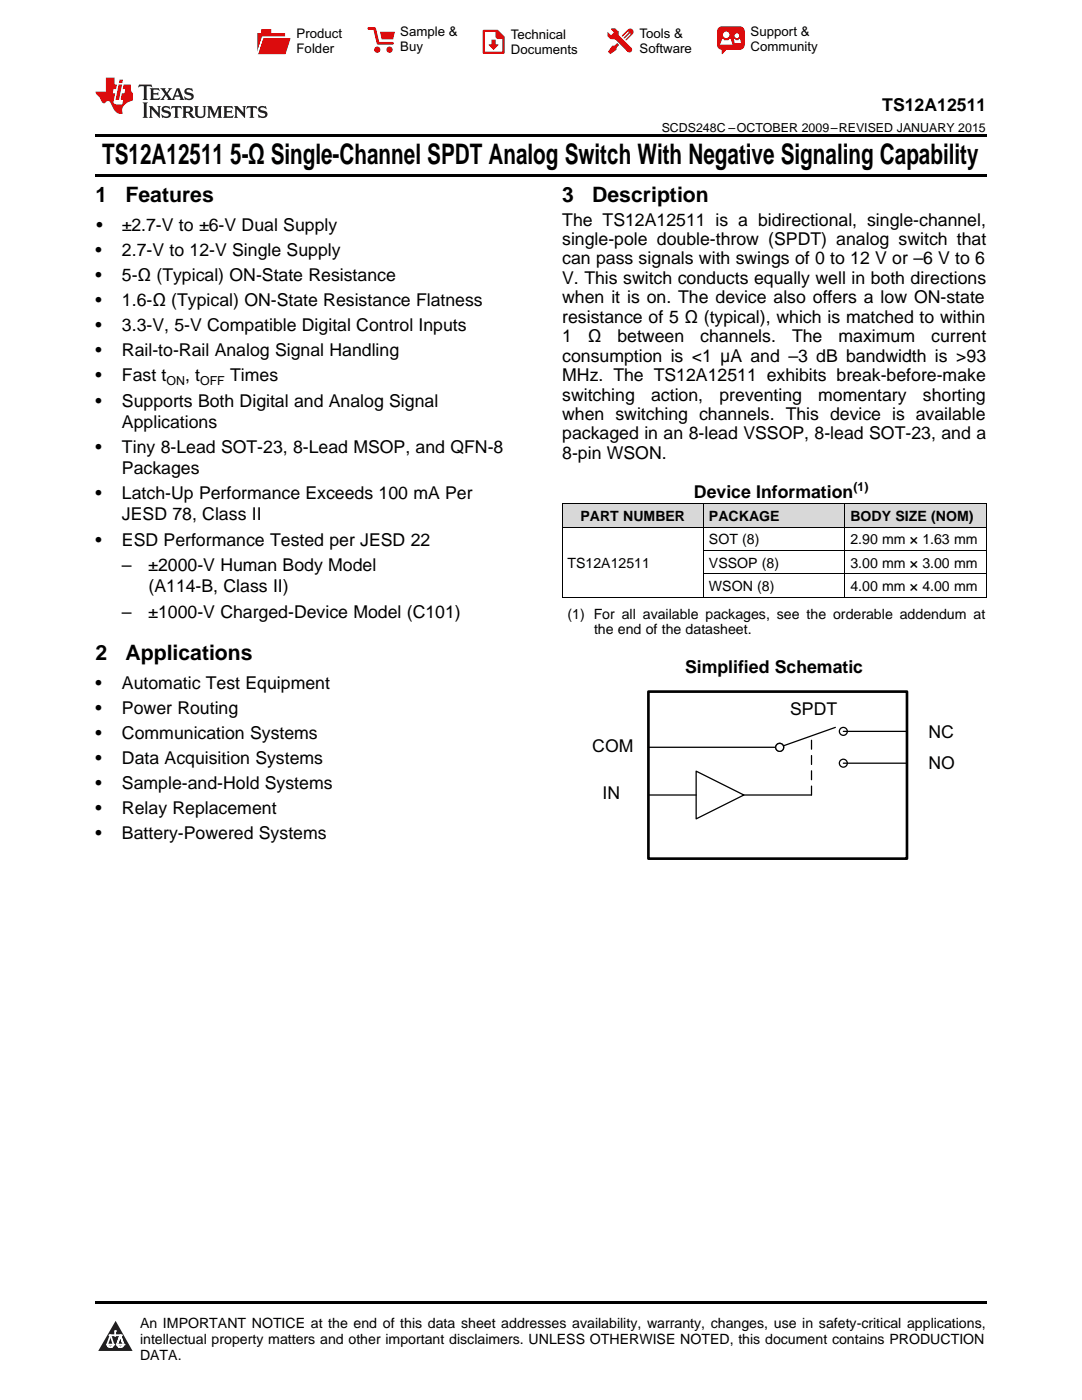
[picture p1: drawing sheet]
<svg xmlns="http://www.w3.org/2000/svg" width="216mm" height="279mm" viewBox="0 0 216 279" stroke-linecap="round" stroke-linejoin="round" font-family="sans-serif">
<defs><g id="words">
<g font-size="5.6">
<text x="20.4" y="32.8">TS12A12511</text>
<text x="45.9" y="32.8">5-Ω Single-Channel SPDT Analog Switch With Negative Signaling Capability</text>
</g>
<g font-size="4.2">
<text x="19" y="40.4">1</text>
<text x="25" y="40.4">Features</text>
<text x="112.2" y="40.4">3</text>
<text x="118.2" y="40.4">Description</text>
<text x="19" y="131.7">2</text>
<text x="25" y="131.7">Applications</text>
</g>
<g font-size="3.5">
<text x="176" y="22.2">TS12A12511</text>
<text x="19.2" y="46.1">•</text>
<text x="24.3" y="46.1">±2.7-V to ±6-V Dual Supply</text>
<text x="112.2" y="45">The TS12A12511 is a bidirectional, single-channel,</text>
<text x="19" y="51.1">•</text>
<text x="24.3" y="51.1">2.7-V to 12-V Single Supply</text>
<text x="112.2" y="48.9">single-pole double-throw (SPDT) analog switch that</text>
<text x="112.2" y="52.8">can pass signals with swings of 0 to 12 V or –6 V to 6</text>
<text x="19" y="56.1">•</text>
<text x="24.3" y="56.1">5-Ω (Typical) ON-State Resistance</text>
<text x="112.2" y="56.7">V. This switch conducts equally well in both directions</text>
<text x="19" y="61.1">•</text>
<text x="24.3" y="61.1">1.6-Ω (Typical) ON-State Resistance Flatness</text>
<text x="112.2" y="60.5">when it is on. The device also offers a low ON-state</text>
<text x="112.2" y="64.4">resistance of 5 Ω (typical), which is matched to within</text>
<text x="19" y="66.1">•</text>
<text x="19" y="71.1">•</text>
<text x="24.3" y="66.1">3.3-V, 5-V Compatible Digital Control Inputs</text>
<text x="24.3" y="71.1">Rail-to-Rail Analog Signal Handling</text>
<text x="112.2" y="68.3">1</text>
<text x="117.3" y="68.3">Ω</text>
<text x="123.2" y="68.3">between</text>
<text x="139.7" y="68.3">channels.</text>
<text x="158" y="68.3">The</text>
<text x="167.3" y="68.3">maximum</text>
<text x="185.8" y="68.3">current</text>
<text x="19" y="76.1">•</text>
<text x="24.3" y="76.1">Fast t</text>
<text x="36.9" y="76.1">, t</text>
<text x="45.9" y="76.1">Times</text>
<text x="112.2" y="72.2">consumption is &lt;1 μA and –3 dB bandwidth is &gt;93</text>
<text x="112.2" y="76.1">MHz. The TS12A12511 exhibits break-before-make</text>
<text x="19" y="81.1">•</text>
<text x="24.3" y="81.1">Supports Both Digital and Analog Signal</text>
<text x="112.2" y="79.9">switching</text>
<text x="112.2" y="83.8">when switching channels. This device is available</text>
<text x="129.9" y="79.9">action,</text>
<text x="143.6" y="79.9">preventing</text>
<text x="163.3" y="79.9">momentary</text>
<text x="184.2" y="79.9">shorting</text>
<text x="24.3" y="85.4">Applications</text>
<text x="112.2" y="87.7">packaged in an 8-lead VSSOP, 8-lead SOT-23, and a</text>
<text x="19" y="90.4">•</text>
<text x="24.3" y="90.4">Tiny 8-Lead SOT-23, 8-Lead MSOP, and QFN-8</text>
<text x="24.3" y="94.6">Packages</text>
<text x="112.2" y="91.6">8-pin WSON.</text>
<text x="19" y="99.6">•</text>
<text x="24.3" y="99.6">Latch-Up Performance Exceeds 100 mA Per</text>
<text x="138.5" y="99.3">Device Information</text>
<text x="24.3" y="103.9">JESD 78, Class II</text>
<text x="19" y="108.9">•</text>
<text x="24.3" y="108.9">ESD Performance Tested per JESD 22</text>
<text x="24.3" y="113.9">–</text>
<text x="29.6" y="113.9">±2000-V Human Body Model</text>
<text x="29.6" y="118.2">(A114-B, Class II)</text>
<text x="24.3" y="123.3">–</text>
<text x="29.6" y="123.3">±1000-V Charged-Device Model (C101)</text>
<text x="19" y="137.4">•</text>
<text x="24.3" y="137.4">Automatic Test Equipment</text>
<text x="136.7" y="134.4">Simplified Schematic</text>
<text x="19" y="142.4">•</text>
<text x="24.3" y="142.4">Power Routing</text>
<text x="157.7" y="142.6">SPDT</text>
<text x="19" y="147.4">•</text>
<text x="24.3" y="147.4">Communication Systems</text>
<text x="185.2" y="147.4">NC</text>
<text x="19" y="152.4">•</text>
<text x="24.3" y="152.4">Data Acquisition Systems</text>
<text x="118.2" y="150">COM</text>
<text x="185.3" y="153.5">NO</text>
<text x="19" y="157.4">•</text>
<text x="24.3" y="157.4">Sample-and-Hold Systems</text>
<text x="120.2" y="159.5">IN</text>
<text x="19" y="162.5">•</text>
<text x="19" y="167.5">•</text>
<text x="24.3" y="162.5">Relay Replacement</text>
<text x="24.3" y="167.5">Battery-Powered Systems</text>
</g>
<g font-size="2.8">
<text x="115.8" y="104">PART NUMBER</text>
<text x="141.5" y="104">PACKAGE</text>
<text x="169.7" y="104">BODY SIZE (NOM)</text>
<text x="113.2" y="113.3">TS12A12511</text>
<text x="141.5" y="108.6">SOT (8)</text>
<text x="141.5" y="113.3">VSSOP (8)</text>
<text x="169.7" y="108.6">2.90 mm × 1.63 mm</text>
<text x="169.7" y="113.3">3.00 mm × 3.00 mm</text>
<text x="141.5" y="117.9">WSON (8)</text>
<text x="169.7" y="117.9">4.00 mm × 4.00 mm</text>
<text x="113.2" y="123.4">(1) For all available packages, see the orderable addendum at</text>
<text x="118.5" y="126.6">the end of the datasheet.</text>
<text x="27.9" y="265">An IMPORTANT NOTICE at the end of this data sheet addresses availability, warranty, changes, use in safety-critical applications,</text>
<text x="27.9" y="268.2">intellectual property matters and other important disclaimers. UNLESS OTHERWISE NOTED, this document contains PRODUCTION</text>
<text x="27.9" y="271.4">DATA.</text>
</g>
<g font-size="2.6">
<text x="59.2" y="7.6">Product</text>
<text x="59.2" y="10.6">Folder</text>
<text x="79.9" y="7.3">Sample &amp;</text>
<text x="79.9" y="10.2">Buy</text>
<text x="101.9" y="7.8">Technical</text>
<text x="101.9" y="10.8">Documents</text>
<text x="127.6" y="7.6">Tools &amp;</text>
<text x="127.6" y="10.6">Software</text>
<text x="149.8" y="7.2">Support &amp;</text>
<text x="149.8" y="10.2">Community</text>
</g>
<g font-size="2.5">
<text x="132" y="26.3">SCDS248C –OCTOBER 2009–REVISED JANUARY 2015</text>
<text x="33.2" y="76.8">ON</text>
<text x="39.9" y="76.8">OFF</text>
<text x="170.3" y="97.9">(1)</text>
</g>
</g></defs>
<g fill="#d8d8d8">
<path d="M112.2 100.6h28.2v4.6h-28.2z"/>
<path d="M140.4 100.6h28.2v4.6h-28.2z"/>
<path d="M168.6 100.6h28.2v4.6h-28.2z"/>
</g>
<path d="M23.1 263.6l3.4 6h-6.9z" fill="#231f20"/>
<path d="M21.4 268.3h1.2l-.3 .6h-.3a.55 .55 0 0 1-.6-.6z" fill-rule="evenodd" fill="#fff"/>
<path d="M21.4 268.3h1.2l-.3 .6h-.3a.55 .55 0 0 1-.6-.6z" fill="none" stroke="#231f20" stroke-width=".34"/>
<path d="M21.4 268.3l1.2 .1-.3 .5h-.5z" fill="none" stroke="#fff" stroke-width=".34"/>
<path d="M23 266.6h.1" fill="none" stroke="#fff" stroke-width=".34"/>
<path d="M23 265.6v1z" fill="#fff"/>
<path d="M23 265.6v1z" fill="none" stroke="#fff" stroke-width=".34"/>
<circle cx="23" cy="265.6" r=".17" fill="#fff"/>
<path d="M21.9 266.5h.1" fill="none" stroke="#fff" stroke-width=".34"/>
<path d="M21.9 266.5h2.3z" fill="#fff"/>
<path d="M21.9 266.5h2.3z" fill="none" stroke="#fff" stroke-width=".34"/>
<circle cx="24.2" cy="266.5" r=".17" fill="#fff"/>
<path d="M23.3 268.3h.1" fill="none" stroke="#fff" stroke-width=".34"/>
<path d="M24 266.5l-.7 1.8z" fill="#fff"/>
<path d="M24 266.5l-.7 1.8z" fill="none" stroke="#fff" stroke-width=".34"/>
<path d="M24 266.5l.7 1.8z" fill="#fff"/>
<path d="M24 266.5l.7 1.8z" fill="none" stroke="#fff" stroke-width=".34"/>
<path d="M24.6 268.3h.1" fill="none" stroke="#fff" stroke-width=".34"/>
<circle cx="21.4" cy="268.3" r=".17" fill="#fff"/>
<path d="M22.1 266.5l-.7 1.8z" fill="#fff"/>
<path d="M22.1 266.5l-.7 1.8z" fill="none" stroke="#fff" stroke-width=".34"/>
<path d="M22.1 266.5l.5 1.8z" fill="#fff"/>
<path d="M22.1 266.5l.5 1.8z" fill="none" stroke="#fff" stroke-width=".34"/>
<circle cx="22.6" cy="268.3" r=".17" fill="#fff"/>
<path d="M23.4 268.3h1.3a.65 .65 0 0 1-.7 .6 .65 .65 0 0 1-.6-.6z" fill-rule="evenodd" fill="#fff"/>
<path d="M23.4 268.3h1.3a.65 .65 0 0 1-.7 .6 .65 .65 0 0 1-.6-.6z" fill="none" stroke="#231f20" stroke-width=".34"/>
<path d="M23.4 268.3h1.3l-.4 .6h-.6z" fill="none" stroke="#fff" stroke-width=".34"/>
<path d="M23.3 268.3h.1" fill="none" stroke="#fff" stroke-width=".34"/>
<circle cx="24.7" cy="268.3" r=".17" fill="#fff"/>
<path d="M19 259.7h177.8v.5h-177.8z" fill="#000"/>
<path d="M129.4 138h51.6v33.4h-51.6z" fill="none" stroke="#000" stroke-width=".53"/>
<path d="M138.9 153.9l9.5 4.8-9.5 4.7z" fill="#fff"/>
<path d="M129.4 158.7h9.5M129.4 149.1h26.2M138.9 153.9l9.5 4.8-9.5 4.7z" fill="none" stroke="#000" stroke-width=".25"/>
<path d="M157.7 139.4h9.4v4h-9.4z" fill-rule="evenodd" fill="#fff"/>
<path d="M148.4 158.7h13.5" fill="none" stroke="#000" stroke-width=".25"/>
<path d="M161.9 158.7v-11.2" fill="none" stroke="#000" stroke-width=".25" stroke-dasharray="1.8 1.3"/>
<path d="M154.8 149.1a.8 .8 0 0 0 1.6 0 .8 .8 0 0 0-1.6 0zM167.5 146a.8 .8 0 0 0 1.6 0 .8 .8 0 0 0-1.6 0zM167.5 152.3a.8 .8 0 0 0 1.6 0 .8 .8 0 0 0-1.6 0z" fill-rule="evenodd" fill="#fff"/>
<g fill="none" stroke="#000" stroke-width=".25">
<circle cx="155.6" cy="149.1" r=".79"/>
<circle cx="168.3" cy="146" r=".79"/>
<circle cx="168.3" cy="152.3" r=".79"/>
</g>
<path d="M167.5 149.2a.8 .8 0 0 0 1.6 0 .8 .8 0 0 0-1.6 0zM154.8 149.2a.8 .8 0 0 0 1.6 0 .8 .8 0 0 0-1.6 0z" fill-rule="evenodd" fill="#fff"/>
<g fill="none" stroke="#000" stroke-width=".25">
<path d="M166.7 145.2l-10.4 3.6"/>
<circle cx="155.6" cy="149.2" r=".79"/>
<circle cx="168.3" cy="149.2" r=".79"/>
</g>
<path d="M166.7 147.5h3.2v3.2h-3.2z" fill-rule="evenodd" fill="#fff"/>
<path d="M168.3 146h12.7M168.3 152.3h12.7" fill="none" stroke="#000" stroke-width=".25"/>
<path d="M112.2 119.2h84.6M112.2 105.2h84.6M112.2 100.5h84.6M112.2 100.6v18.6M140.4 100.6v18.6M140.4 114.5h56.4M140.4 109.8h56.4M168.6 100.6v18.6M196.8 100.6v18.6" fill="none" stroke="#000" stroke-width=".2"/>
<path d="M19 34.8h177.8v.5h-177.8zM19 26.8h177.8v.6h-177.8z" fill="#000"/>
<path d="M27.7 16.9l-.1 .6 .6-.3h.5v.2v2.2l-.2 .4h1l-.2-.4v-2.2v-.2h.5l.6 .3-.2-.6zM29.9 17.6l.2 .4v1.6l-.2 .4h1.9l.1-.6a1.09 1.09 0 0 1-1.3 .1v-.6h.6l.4 .2v-.7l-.2 .2h-.8v-.6l.2-.1a1.01 1.01 0 0 1 1 .3l-.1-.6zM32 17.6l.9 1.2-1 1.2h.9l-.2-.3 .5-.7 .5 .7-.3 .3h1.7l-.2-.3 .1-.4h1l.1 .4-.2 .3h1l-.3-.4-.7-2h-.5l-1 2.2-.8-1.1 .9-1.1h-.9l.2 .2-.4 .7-.4-.7 .2-.2zM35.4 18l.4 1h-.8zM37 17.7a.66 .66 0 0 0-.2 .8 .66 .66 0 0 0 .6 .4l.7 .2 .1 .2a.8 .8 0 0 1-.7 .4 .8 .8 0 0 1-.7-.5l.1 .8 .2-.2a.94 .94 0 0 0 1.1 .1 .94 .94 0 0 0 .4-.9 1.48 1.48 0 0 0-1.3-.6v-.4a1.1 1.1 0 0 1 1.2 .2l-.2-.6-.2 .1-.5-.1zM28.5 20.4l.2 .4v2.3l-.2 .4h1l-.2-.4v-2.3l.2-.4zM29.7 21.2l.2 .4v1.5l-.2 .4h.8l-.3-.4 .1-1.3 1.6 1.8v-2l.2-.4h-.7l.2 .2v1.1l-1.2-1.3zM32.5 21.3a.66 .66 0 0 0-.2 .8 .66 .66 0 0 0 .6 .4l.6 .2 .2 .2a.8 .8 0 0 1-.8 .4 .8 .8 0 0 1-.7-.5l.2 .7 .2-.1a.94 .94 0 0 0 1 .1 .94 .94 0 0 0 .5-1 1.47 1.47 0 0 0-1.3-.6l-.1-.3a1.1 1.1 0 0 1 1.3 .2l-.2-.6-.2 .1-.5-.2zM34.3 21.2l-.2 .6a.64 .64 0 0 1 .8-.3v1.6l-.2 .4h1l-.3-.4 .1-1.6a.66 .66 0 0 1 .8 .3l-.2-.6zM36.3 21.2l.3 .4v1.5l-.3 .4h1l-.2-.2v-.7h.5l.1 .1a.8 .8 0 0 0 1.2 .7l-1-1a.62 .62 0 0 0 .6-.5 .62 .62 0 0 0-.6-.7zM37.1 21.5h.1a.48 .48 0 0 1 .6 0 .48 .48 0 0 1 .1 .6l-.2 .1-.6 .1zM38.7 21.2l.2 .2a2.29 2.29 0 0 0 .4 2 1.05 1.05 0 0 0 1.7-.7v-1.3l.2-.2h-.8l.2 .4v1.1a.61 .61 0 0 1-.6 .6 .61 .61 0 0 1-.6-.6v-1.1l.3-.4zM41.3 21.2l.3 .4v1.5l-.3 .4h.8l-.2-.4v-1.4l.8 1.9 .9-1.9v1.4l-.2 .4h.9l-.2-.4v-1.5l.2-.4h-.8l-.7 1.5-.6-1.5zM44.5 21.2l.2 .4v1.5l-.2 .4h1.9l.2-.6a1.1 1.1 0 0 1-1.4 .2v-.7h.6l.4 .2v-.6l-.2 .1-.8 .1v-.6l.2-.1a1.02 1.02 0 0 1 1.1 .2l-.2-.5zM46.7 21.2l.2 .4v1.5l-.2 .4h.8l-.3-.4 .1-1.3 1.6 1.8v-2l.2-.4h-.7l.2 .2v1.1l-1.2-1.3zM49.3 21.2l-.1 .6a.64 .64 0 0 1 .8-.3v1.6l-.3 .4h1l-.2-.4v-1.6a.66 .66 0 0 1 .8 .3l-.1-.6zM51.7 21.3a.66 .66 0 0 0-.2 .7 .66 .66 0 0 0 .7 .5l.6 .2 .1 .2a.8 .8 0 0 1-.7 .4 .8 .8 0 0 1-.7-.5l.1 .7 .2-.1a.94 .94 0 0 0 1.1 .1 .94 .94 0 0 0 .4-1 1.48 1.48 0 0 0-1.2-.6l-.1-.3a1.1 1.1 0 0 1 1.2 .2l-.2-.6-.1 .1-.6-.2z" fill="#231f20"/>
<path d="M21.1 15.5v2.8h-2v.4l.9 .9a.96 .96 0 0 0 1 1 .59 .59 0 0 1 .5-.4 .59 .59 0 0 1 .5 .3l.4 .8a1.61 1.61 0 0 0 2.1 1.3 1.63 1.63 0 0 1 1.1-2.2l.9-.3v-1.5a1.6 1.6 0 0 1-.4-1.7h-1.4l-.2 .9h.5l-.2 .8h-.5l-.2 1v.3h.5l-.2 .9h-.7a.74 .74 0 0 1-1-.6l.3-1.6h-.5l.2-.8h.5l.1-.9h-.4v-1.4zM23.7 16.9l-.7 3h.8l.6-3zM23.8 15.9l-.1 .7h.7l.2-.7z" fill="#ee1d23"/>
<g fill="#d60000">
<path d="M52.1 5.8h2v.8h2.8v4.2h-5.5v-4.2h.7z" fill-rule="evenodd"/>
<path d="M52.4 7.5h5.6l-1 3.3h-5.6z" fill-rule="evenodd"/>
</g>
<path d="M52.4 7.4h5.7l-.1 .1h-5.5l-1.1 3.3z" fill-rule="evenodd" fill="#fff"/>
<path d="M52.4 7.4h5.7l-.1 .1h-5.5l-1.1 3.3z" fill="none" stroke="#fff" stroke-width=".2"/>
<path d="M73.6 5.7h1.1l.7 2.9h2.9" fill="none" stroke="#d60000" stroke-width=".55"/>
<g fill="#d60000">
<path d="M75.8 6.3h3l-.4 1.6h-2.2z" fill-rule="evenodd"/>
<circle cx="75.3" cy="9.9" r=".62"/>
<circle cx="77.7" cy="9.9" r=".62"/>
</g>
<path d="M96.5 6.2h2.7l1.3 1.2v3.1h-4z" fill="none" stroke="#d60000" stroke-width=".44"/>
<g fill="#d60000">
<path d="M98.1 7.9h.8v1h.5l-.9 1.1-1-1v-.1h.6z" fill-rule="evenodd"/>
<path d="M98.9 6.2h.3l1.3 1.2v.4h-1.3l-.3-.4z" fill-rule="evenodd"/>
<path d="M121.9 5.7h.8l.7 .6 .1 .7 2.5 2.5-.8 .8-2.3-2.3-1.1-.2-.6-.6v-.8l.7 .6 .5-.4v-.2l-.5-.5z" fill-rule="evenodd"/>
<path d="M122.2 9.1h.4l.5-.5 .4 .4-.5 .5v.4l-1.2 .9-.5-.5z" fill-rule="evenodd"/>
<path d="M125.3 5.9a.67 .67 0 0 1 .9 0 .67 .67 0 0 1 0 .9z" fill-rule="evenodd"/>
<path d="M125.3 5.9l.9 .9-1.2 1.2h-.2v-.2l1-.9v-.2h-.2l-.9 1h-.2v-.2l.9-1 .1-.2h-.3l-.9 1h-.2v-.2z" fill-rule="evenodd"/>
<circle cx="125.6" cy="9.9" r=".54"/>
</g>
<path d="M123.3 6.3v.7" fill="none" stroke="#d60000" stroke-width=".2"/>
<g fill="#d60000">
<path d="M143.4 5.5l.6-.2h3.6a.95 .95 0 0 1 1 .9v2.8a.95 .95 0 0 1-1 .9h-3.6a.95 .95 0 0 1-.9-.9v-2.8z" fill-rule="evenodd"/>
<path d="M144 9.9h.9l-.7 .9h-.2z" fill-rule="evenodd"/>
</g>
<g fill="#fff">
<path d="M146.6 8.6h1.3z"/>
<path d="M144.1 7.8h.3l.1 .2h.8l.2-.2h.3l.4 1.1h-2.5z" fill-rule="evenodd"/>
<path d="M146.4 7.8h.3l.1 .2h.5l.2-.2h.2l.2 .8h-1.3z" fill-rule="evenodd"/>
<circle cx="144.9" cy="6.9" r=".65"/>
<circle cx="147" cy="7.1" r=".48"/>
</g>
<use href="#words"/>
</svg>
